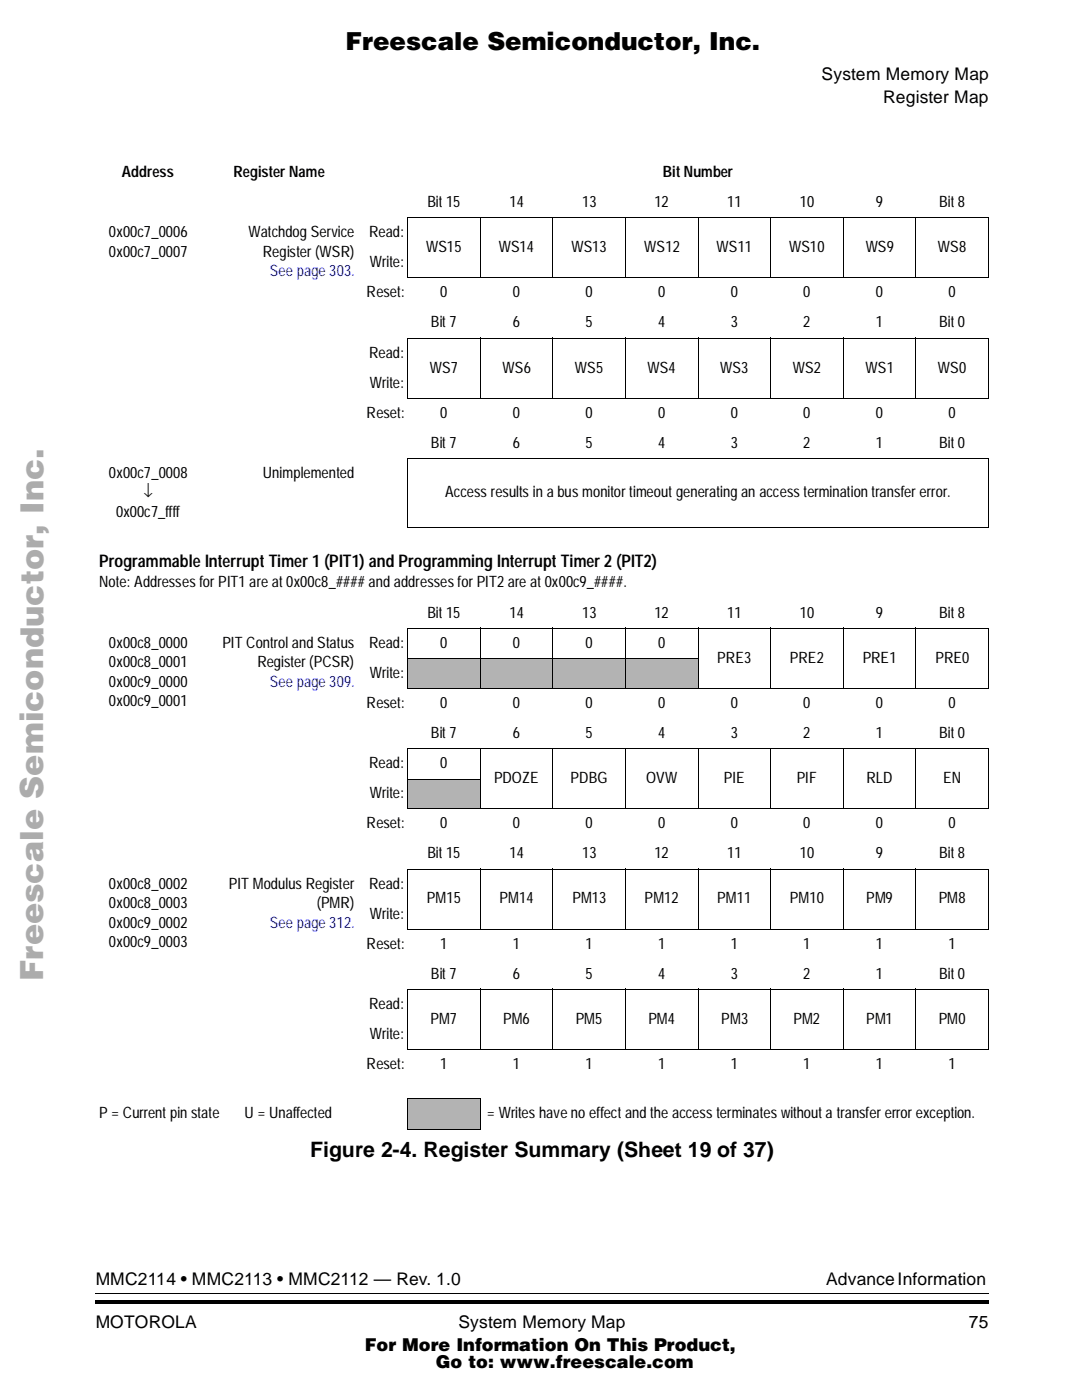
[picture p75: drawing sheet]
<svg xmlns="http://www.w3.org/2000/svg" width="216mm" height="279mm" viewBox="0 0 216 279" stroke-linecap="round" stroke-linejoin="round" font-family="sans-serif">
<defs><g id="words">
<text font-size="6.4" fill="#acacac" x="8.6" y="195.5" transform="rotate(-90 8.6 195.5)">Freescale Semiconductor, Inc...</text>
<text font-size="4.9" x="68.8" y="9.9">Freescale Semiconductor, Inc.</text>
<text font-size="4.2" x="61.8" y="230.6">Figure 2-4. Register Summary (Sheet 19 of 37)</text>
<g font-size="3.5">
<text x="163.6" y="16">System Memory Map</text>
<text x="175.9" y="20.6">Register Map</text>
<text x="19.8" y="113.1">Programmable Interrupt Timer 1 (PIT1) and Programming Interrupt Timer 2 (PIT2)</text>
<text x="19.1" y="256">MMC2114 • MMC2113 • MMC2112 — Rev. 1.0</text>
<text x="164.5" y="256">Advance Information</text>
<text x="19.1" y="264.7">MOTOROLA</text>
<text x="72.7" y="269.2">For More Information On This Product,</text>
<text x="91.3" y="264.7">System Memory Map</text>
<text x="193" y="264.7">75</text>
<text x="86.8" y="272.8">Go to: www.freescale.com</text>
</g>
<g font-size="3.1">
<text x="24.2" y="35.3">Address</text>
<text x="46.5" y="35.3">Register Name</text>
<text x="132" y="35.3">Bit Number</text>
<text x="85.1" y="41.3">Bit 15</text>
<text x="101.5" y="41.3">14</text>
<text x="115.9" y="41.3">13</text>
<text x="130.3" y="41.3">12</text>
<text x="144.8" y="41.3">11</text>
<text x="159.3" y="41.3">10</text>
<text x="174.5" y="41.3">9</text>
<text x="187.1" y="41.3">Bit 8</text>
<text x="21.7" y="47.2">0x00c7_0006</text>
<text x="49.5" y="47.2">Watchdog Service</text>
<text x="73.5" y="47.2">Read:</text>
<text x="21.7" y="51.1">0x00c7_0007</text>
<text x="52.4" y="51.1">Register (WSR)</text>
<text x="73.7" y="53.3">Write:</text>
<text x="84.9" y="50.3">WS15</text>
<text x="99.3" y="50.3">WS14</text>
<text x="113.8" y="50.3">WS13</text>
<text x="128.3" y="50.3">WS12</text>
<text x="142.7" y="50.3">WS11</text>
<text x="157.2" y="50.3">WS10</text>
<text x="172.4" y="50.3">WS9</text>
<text x="186.8" y="50.3">WS8</text>
<text x="73" y="59.3">Reset:</text>
<text x="87.7" y="59.3">0</text>
<text x="102.1" y="59.3">0</text>
<text x="116.6" y="59.3">0</text>
<text x="131.1" y="59.3">0</text>
<text x="145.6" y="59.3">0</text>
<text x="160" y="59.3">0</text>
<text x="174.4" y="59.3">0</text>
<text x="188.9" y="59.3">0</text>
<text x="85.8" y="65.3">Bit 7</text>
<text x="102.1" y="65.3">6</text>
<text x="116.6" y="65.3">5</text>
<text x="131.1" y="65.3">4</text>
<text x="145.6" y="65.3">3</text>
<text x="160" y="65.3">2</text>
<text x="174.4" y="65.3">1</text>
<text x="187.1" y="65.3">Bit 0</text>
<text x="73.5" y="71.3">Read:</text>
<text x="73.7" y="77.3">Write:</text>
<text x="85.6" y="74.2">WS7</text>
<text x="100.1" y="74.2">WS6</text>
<text x="114.5" y="74.2">WS5</text>
<text x="129" y="74.2">WS4</text>
<text x="143.5" y="74.2">WS3</text>
<text x="157.9" y="74.2">WS2</text>
<text x="172.4" y="74.2">WS1</text>
<text x="186.8" y="74.2">WS0</text>
<text x="73" y="83.2">Reset:</text>
<text x="87.7" y="83.2">0</text>
<text x="102.1" y="83.2">0</text>
<text x="116.6" y="83.2">0</text>
<text x="131.1" y="83.2">0</text>
<text x="145.6" y="83.2">0</text>
<text x="160" y="83.2">0</text>
<text x="174.4" y="83.2">0</text>
<text x="188.9" y="83.2">0</text>
<text x="85.8" y="89.2">Bit 7</text>
<text x="102.1" y="89.2">6</text>
<text x="116.6" y="89.2">5</text>
<text x="131.1" y="89.2">4</text>
<text x="145.6" y="89.2">3</text>
<text x="160" y="89.2">2</text>
<text x="174.4" y="89.2">1</text>
<text x="187.1" y="89.2">Bit 0</text>
<text x="21.7" y="95.2">0x00c7_0008</text>
<text x="52.4" y="95.2">Unimplemented</text>
<text x="28.6" y="99.1">↓</text>
<text x="88.7" y="99.1">Access results in a bus monitor timeout generating an access termination transfer error.</text>
<text x="23.1" y="103">0x00c7_ffff</text>
<text x="19.8" y="117.1">Note: Addresses for PIT1 are at 0x00c8_#### and addresses for PIT2 are at 0x00c9_####.</text>
<text x="85.1" y="123.1">Bit 15</text>
<text x="101.5" y="123.1">14</text>
<text x="115.9" y="123.1">13</text>
<text x="130.3" y="123.1">12</text>
<text x="144.8" y="123.1">11</text>
<text x="159.3" y="123.1">10</text>
<text x="174.5" y="123.1">9</text>
<text x="187.1" y="123.1">Bit 8</text>
<text x="21.7" y="129.1">0x00c8_0000</text>
<text x="44.3" y="129.1">PIT Control and Status</text>
<text x="73.5" y="129.1">Read:</text>
<text x="87.7" y="129.1">0</text>
<text x="102.1" y="129.1">0</text>
<text x="116.6" y="129.1">0</text>
<text x="131.1" y="129.1">0</text>
<text x="21.7" y="133">0x00c8_0001</text>
<text x="21.7" y="136.9">0x00c9_0000</text>
<text x="51.3" y="133">Register (PCSR)</text>
<text x="73.7" y="135.1">Write:</text>
<text x="142.9" y="132.2">PRE3</text>
<text x="157.3" y="132.2">PRE2</text>
<text x="171.8" y="132.2">PRE1</text>
<text x="186.3" y="132.2">PRE0</text>
<text x="21.7" y="140.8">0x00c9_0001</text>
<text x="73" y="141.1">Reset:</text>
<text x="87.7" y="141.1">0</text>
<text x="102.1" y="141.1">0</text>
<text x="116.6" y="141.1">0</text>
<text x="131.1" y="141.1">0</text>
<text x="145.6" y="141.1">0</text>
<text x="160" y="141.1">0</text>
<text x="174.4" y="141.1">0</text>
<text x="188.9" y="141.1">0</text>
<text x="85.8" y="147.1">Bit 7</text>
<text x="102.1" y="147.1">6</text>
<text x="116.6" y="147.1">5</text>
<text x="131.1" y="147.1">4</text>
<text x="145.6" y="147.1">3</text>
<text x="160" y="147.1">2</text>
<text x="174.4" y="147.1">1</text>
<text x="187.1" y="147.1">Bit 0</text>
<text x="73.5" y="153.2">Read:</text>
<text x="87.7" y="153.2">0</text>
<text x="73.7" y="159.1">Write:</text>
<text x="98.4" y="156.1">PDOZE</text>
<text x="113.7" y="156.1">PDBG</text>
<text x="128.7" y="156.1">OVW</text>
<text x="144.1" y="156.1">PIE</text>
<text x="158.7" y="156.1">PIF</text>
<text x="172.6" y="156.1">RLD</text>
<text x="187.8" y="156.1">EN</text>
<text x="73" y="165.1">Reset:</text>
<text x="87.7" y="165.1">0</text>
<text x="102.1" y="165.1">0</text>
<text x="116.6" y="165.1">0</text>
<text x="131.1" y="165.1">0</text>
<text x="145.6" y="165.1">0</text>
<text x="160" y="165.1">0</text>
<text x="174.4" y="165.1">0</text>
<text x="188.9" y="165.1">0</text>
<text x="85.1" y="171.1">Bit 15</text>
<text x="101.5" y="171.1">14</text>
<text x="115.9" y="171.1">13</text>
<text x="130.3" y="171.1">12</text>
<text x="144.8" y="171.1">11</text>
<text x="159.3" y="171.1">10</text>
<text x="174.5" y="171.1">9</text>
<text x="187.1" y="171.1">Bit 8</text>
<text x="21.7" y="177.1">0x00c8_0002</text>
<text x="45.6" y="177.1">PIT Modulus Register</text>
<text x="73.5" y="177.1">Read:</text>
<text x="21.7" y="181">0x00c8_0003</text>
<text x="21.7" y="184.9">0x00c9_0002</text>
<text x="63.1" y="181">(PMR)</text>
<text x="73.7" y="183.1">Write:</text>
<text x="85" y="180.1">PM15</text>
<text x="99.5" y="180.1">PM14</text>
<text x="114" y="180.1">PM13</text>
<text x="128.4" y="180.1">PM12</text>
<text x="142.9" y="180.1">PM11</text>
<text x="157.3" y="180.1">PM10</text>
<text x="172.5" y="180.1">PM9</text>
<text x="187" y="180.1">PM8</text>
<text x="21.7" y="188.7">0x00c9_0003</text>
<text x="73" y="189.1">Reset:</text>
<text x="87.7" y="189.1">1</text>
<text x="102.1" y="189.1">1</text>
<text x="116.6" y="189.1">1</text>
<text x="131.1" y="189.1">1</text>
<text x="145.6" y="189.1">1</text>
<text x="160" y="189.1">1</text>
<text x="174.4" y="189.1">1</text>
<text x="188.9" y="189.1">1</text>
<text x="85.8" y="195.1">Bit 7</text>
<text x="102.1" y="195.1">6</text>
<text x="116.6" y="195.1">5</text>
<text x="131.1" y="195.1">4</text>
<text x="145.6" y="195.1">3</text>
<text x="160" y="195.1">2</text>
<text x="174.4" y="195.1">1</text>
<text x="187.1" y="195.1">Bit 0</text>
<text x="73.5" y="201.1">Read:</text>
<text x="73.7" y="207.1">Write:</text>
<text x="85.7" y="204.1">PM7</text>
<text x="100.2" y="204.1">PM6</text>
<text x="114.7" y="204.1">PM5</text>
<text x="129.1" y="204.1">PM4</text>
<text x="143.6" y="204.1">PM3</text>
<text x="158" y="204.1">PM2</text>
<text x="172.5" y="204.1">PM1</text>
<text x="187" y="204.1">PM0</text>
<text x="73" y="213.1">Reset:</text>
<text x="87.7" y="213.1">1</text>
<text x="102.1" y="213.1">1</text>
<text x="116.6" y="213.1">1</text>
<text x="131.1" y="213.1">1</text>
<text x="145.6" y="213.1">1</text>
<text x="160" y="213.1">1</text>
<text x="174.4" y="213.1">1</text>
<text x="188.9" y="213.1">1</text>
<text x="19.8" y="222.9">P = Current pin state</text>
<text x="48.7" y="222.9">U = Unaffected</text>
<text x="97.1" y="222.9">= Writes have no effect and the access terminates without a transfer error exception.</text>
</g>
<g font-size="3.1" fill="#00f">
<text x="53.7" y="55">See page 303.</text>
<text x="53.7" y="136.9">See page 309.</text>
<text x="53.7" y="184.9">See page 312.</text>
</g>
</g></defs>
<path d="M19 257.7l.1 .2zM19 259.1l.1 .7zM19.1 259.1h177.8v.7h-177.8zM196.9 257.7v.2zM196.9 259.1v.7z" fill="#000"/>
<path d="M19.1 257.8h177.8" fill="none" stroke="#000" stroke-width=".2"/>
<path d="M203.2 13.6h6.3v248.9h-6.3z" fill="#fff"/>
<g fill="#b3b3b3">
<path d="M81.2 131.2h14.3v6h-14.3z"/>
<path d="M95.6 131.2h14.4v6h-14.4z"/>
<path d="M110.1 131.2h14.4v6h-14.4z"/>
<path d="M124.6 131.2h14.4v6h-14.4z"/>
<path d="M81.2 155.3h14.3v5.8h-14.3z"/>
<path d="M81.2 219h14.3v6h-14.3z"/>
</g>
<g fill="none" stroke="#000" stroke-width=".2">
<path d="M81.1 43.4h115.9M81.1 55.4h115.9M81.2 43.5v11.8M95.6 43.3v12.2M110.1 43.3v12.2M124.6 43.3v12.2M139.1 43.3v12.2M153.5 43.3v12.2M167.9 43.3v12.2M182.4 43.3v12.2M196.9 43.5v11.8M81.1 67.4h115.9"/>
<path d="M81.1 79.4h115.9M81.2 67.5v11.8M95.6 67.3v12.2M110.1 67.3v12.2M124.6 67.3v12.2M139.1 67.3v12.2M153.5 67.3v12.2M167.9 67.3v12.2M182.4 67.3v12.2M196.9 67.5v11.8M81.1 91.4h115.9M81.2 91.4v13.7"/>
<path d="M196.9 91.4v13.7M81.1 105.2h115.9M81.1 125.2h115.9M81.1 131.2h58M81.1 137.2h115.9M81.2 125.3v11.9M95.6 125.1v12.2M110.1 125.1v12.2M124.6 125.1v12.2M139.1 125.1v12.2M153.5 125.1v12.2M167.9 125.1v12.2"/>
<path d="M182.4 125.1v12.2M196.9 125.3v11.9M81.1 149.3h115.9M81.1 155.3h14.6M81.2 149.3v11.8M95.6 149.2v12.1M110.1 149.2v12.1M124.6 149.2v12.1M139.1 149.2v12.1M153.5 149.2v12.1M167.9 149.2v12.1M182.4 149.2v12.1"/>
<path d="M196.9 149.3v11.8M81.1 161.2h115.9M81.1 173.2h115.9M81.2 173.3v11.9M95.6 173.1v12.2M110.1 173.1v12.2M124.6 173.1v12.2M139.1 173.1v12.2M153.5 173.1v12.2M167.9 173.1v12.2M182.4 173.1v12.2M196.9 173.3v11.9"/>
<path d="M81.1 185.2h115.9M81.1 197.2h115.9M81.2 197.3v11.8M95.6 197.1v12.2M110.1 197.1v12.2M124.6 197.1v12.2M139.1 197.1v12.2M153.5 197.1v12.2M167.9 197.1v12.2M182.4 197.1v12.2M196.9 197.3v11.8M81.1 209.2h115.9"/>
<path d="M81.1 219h14.6M81.2 219.1v5.9M95.6 219.1v5.9M81.1 225h14.6"/>
</g>
<use href="#words"/>
</svg>
